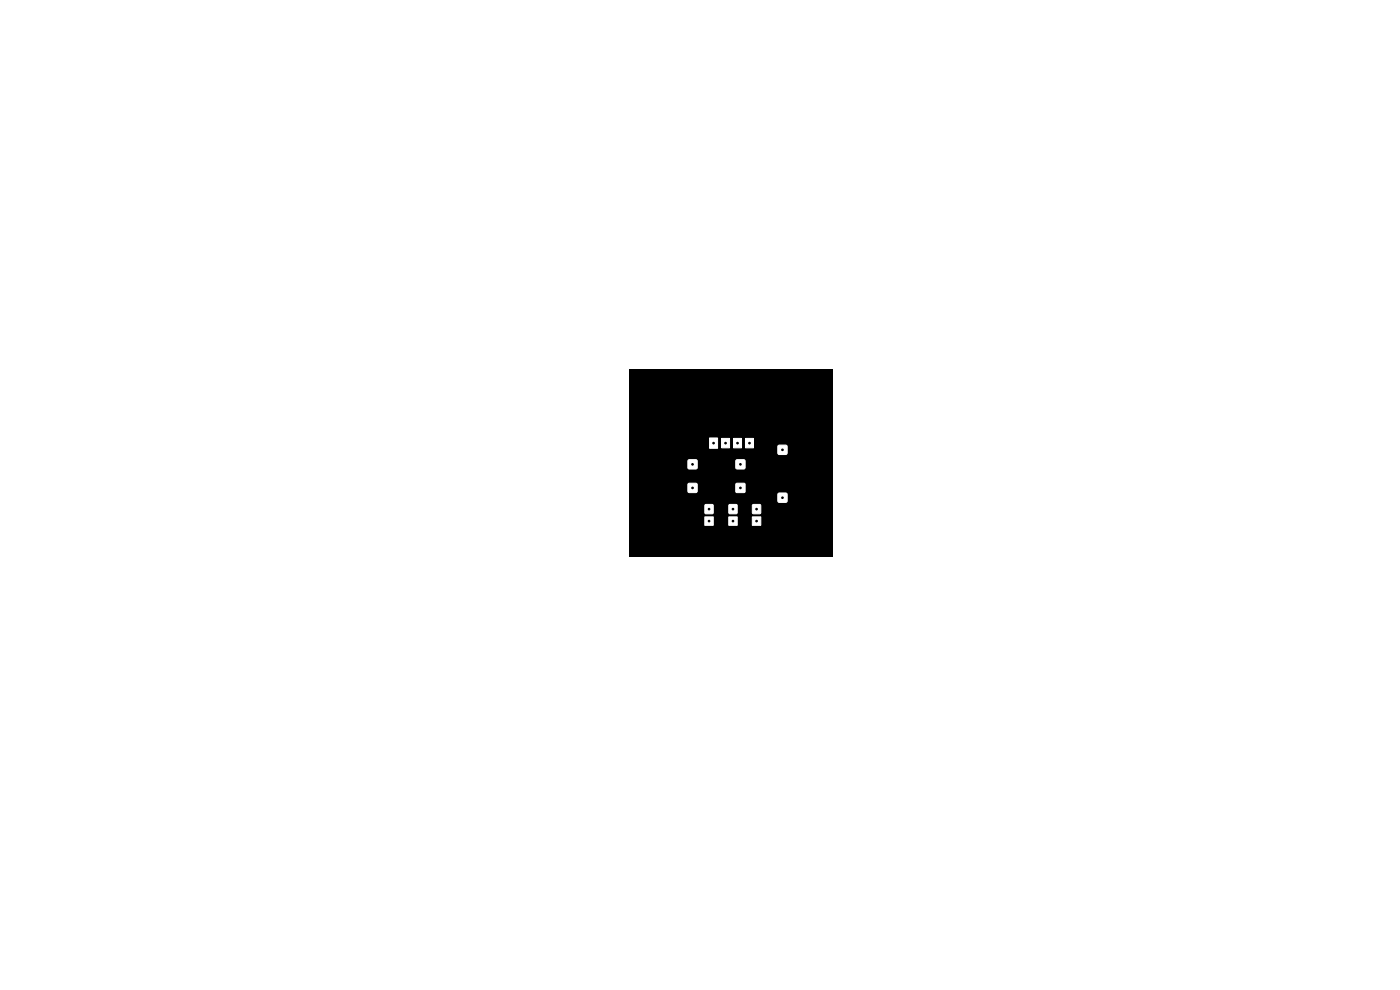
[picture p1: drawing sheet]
<svg xmlns="http://www.w3.org/2000/svg" width="297mm" height="210mm" viewBox="0 0 297 210" stroke-linecap="round" stroke-linejoin="round" font-family="sans-serif">
<path d="M133.4 78.4h43.2v39.7h-43.2z" fill="#000"/>
<g fill="#fff" stroke="#fff" stroke-width=".21">
<path d="M150.5 92.9h1.7v2.2h-1.7z"/>
<path d="M153.1 93h1.7v2h-1.7z"/>
<path d="M155.6 93h1.7v2h-1.7z"/>
<path d="M158.2 93h1.6v2h-1.6z"/>
<path d="M165.1 94.6l.2-.2 1.6 .1 .1 .2-.1 1.6-.2 .1h-1.6l-.1-.3z"/>
<path d="M165.1 104.7l.2-.1h1.6l.1 .3-.1 1.5-.2 .2-1.6-.1-.1-.2z"/>
<path d="M156.2 102.6h1.8v1.8h-1.8z"/>
<path d="M146 102.6l.2-.1 1.6 .1 .1 .2v1.6l-.3 .1-1.5-.1-.2-.2z"/>
<path d="M149.5 109.6h1.8v1.8h-1.8z"/>
<path d="M149.6 107.1h1.6v1.8h-1.6z"/>
<path d="M154.6 109.6h1.8v1.8h-1.8z"/>
<path d="M154.7 107.1h1.6v1.8h-1.6z"/>
<path d="M159.7 107.1h1.6v1.8h-1.6z"/>
<path d="M159.6 109.6h1.8v1.8h-1.8z"/>
<path d="M156.1 97.6l.3-.1 1.5 .1 .2 .2-.1 1.6-.2 .1-1.6-.1-.1-.2z"/>
<path d="M146 97.6l.2-.1 1.6 .1 .1 .2v1.6l-.3 .1-1.5-.1-.2-.2z"/>
</g>
<g fill="#000" stroke="#000" stroke-width=".21">
<circle cx="146.9" cy="98.5" r=".17"/>
<circle cx="151.4" cy="94" r=".17"/>
<circle cx="153.9" cy="94" r=".17"/>
<circle cx="156.5" cy="94" r=".17"/>
<circle cx="157.1" cy="98.5" r=".17"/>
<circle cx="159" cy="94" r=".17"/>
<circle cx="166" cy="95.4" r=".17"/>
<circle cx="146.9" cy="103.5" r=".17"/>
<circle cx="150.4" cy="110.5" r=".17"/>
<circle cx="150.4" cy="108" r=".17"/>
<circle cx="155.5" cy="110.5" r=".17"/>
<circle cx="155.5" cy="108" r=".17"/>
<circle cx="157.1" cy="103.5" r=".17"/>
<circle cx="160.5" cy="108" r=".17"/>
<circle cx="160.5" cy="110.5" r=".17"/>
<circle cx="166" cy="105.6" r=".17"/>
</g>
</svg>
